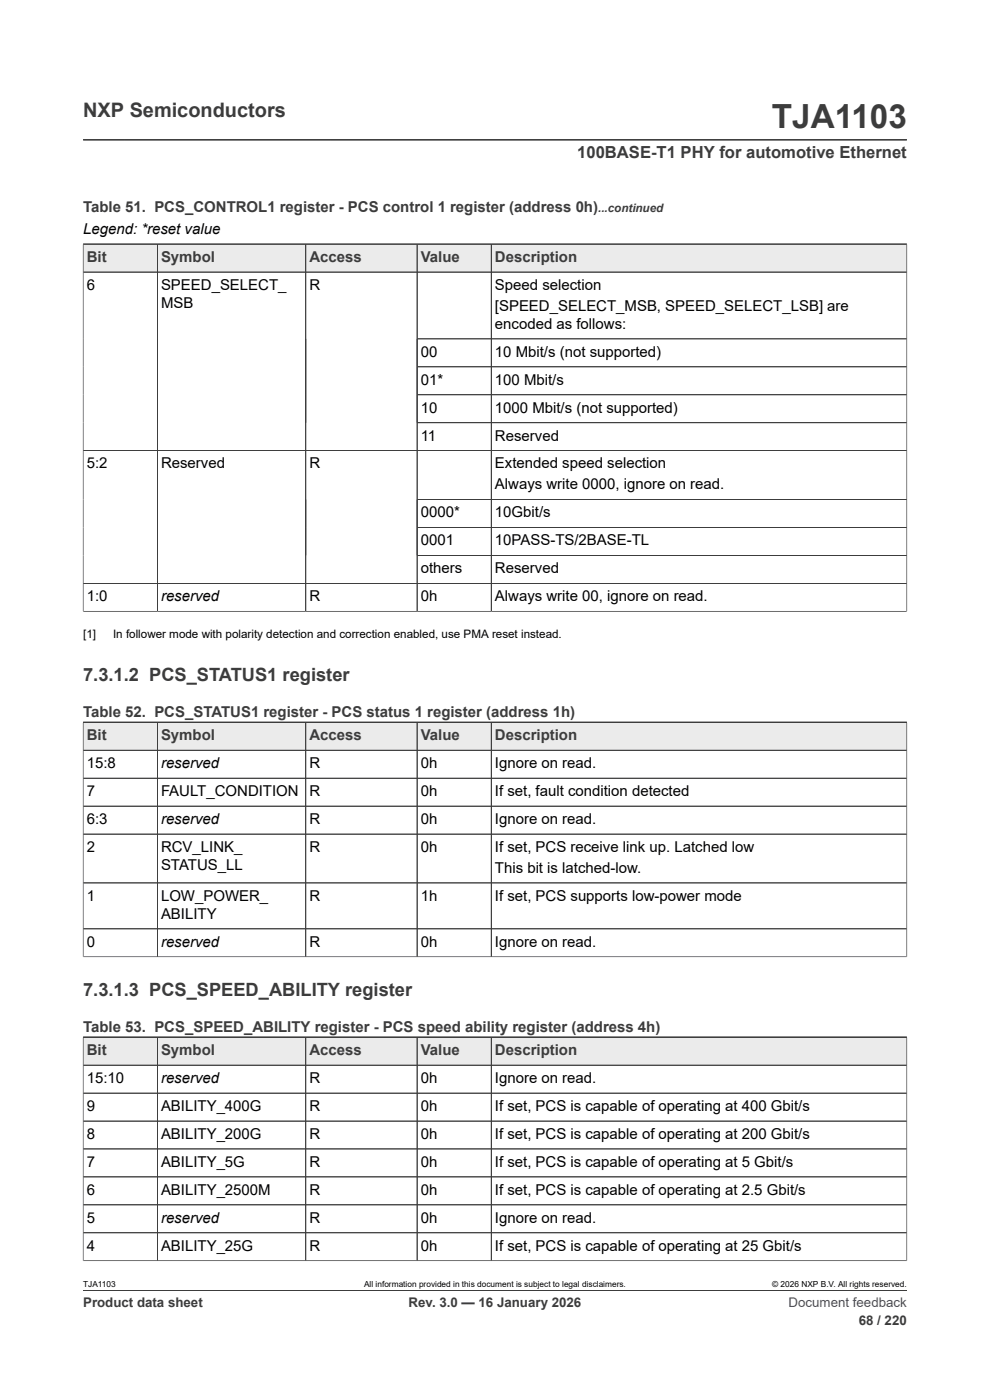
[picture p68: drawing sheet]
<svg xmlns="http://www.w3.org/2000/svg" width="210mm" height="297mm" viewBox="0 0 210 297" stroke-linecap="round" stroke-linejoin="round" font-family="sans-serif">
<defs><g id="words">
<text font-size="7.1" fill="#3c3c3c" x="163.7" y="27.2">TJA1103</text>
<text font-size="4.2" fill="#3c3c3c" x="17.6" y="24.8">NXP Semiconductors</text>
<g font-size="3.9" fill="#3c3c3c">
<text x="17.6" y="144.5">7.3.1.2 PCS_STATUS1 register</text>
<text x="17.6" y="211.3">7.3.1.3 PCS_SPEED_ABILITY register</text>
</g>
<text font-size="3.5" fill="#3c3c3c" x="122.4" y="33.5">100BASE-T1 PHY for automotive Ethernet</text>
<g font-size="3.2" fill="#3c3c3c">
<text x="17.6" y="45.1">Table 51. PCS_CONTROL1 register - PCS control 1 register (address 0h)</text>
<text x="18.4" y="55.6">Bit</text>
<text x="34.2" y="55.6">Symbol</text>
<text x="65.6" y="55.6">Access</text>
<text x="89.2" y="55.6">Value</text>
<text x="105" y="55.6">Description</text>
<text x="17.6" y="152.1">Table 52. PCS_STATUS1 register - PCS status 1 register (address 1h)</text>
<text x="18.4" y="157">Bit</text>
<text x="34.2" y="157">Symbol</text>
<text x="65.6" y="157">Access</text>
<text x="89.2" y="157">Value</text>
<text x="105" y="157">Description</text>
<text x="17.6" y="218.9">Table 53. PCS_SPEED_ABILITY register - PCS speed ability register (address 4h)</text>
<text x="18.4" y="223.8">Bit</text>
<text x="34.2" y="223.8">Symbol</text>
<text x="65.6" y="223.8">Access</text>
<text x="89.2" y="223.8">Value</text>
<text x="105" y="223.8">Description</text>
</g>
<g font-size="3.2">
<text x="17.6" y="49.6">Legend: *reset value</text>
<text x="18.4" y="61.5">6</text>
<text x="34.2" y="61.5">SPEED_SELECT_</text>
<text x="34.2" y="65.3">MSB</text>
<text x="65.6" y="61.5">R</text>
<text x="105" y="61.5">Speed selection</text>
<text x="105" y="65.9">[SPEED_SELECT_MSB, SPEED_SELECT_LSB] are</text>
<text x="105" y="69.8">encoded as follows:</text>
<text x="89.2" y="75.7">00</text>
<text x="105" y="75.7">10 Mbit/s (not supported)</text>
<text x="89.2" y="81.6">01*</text>
<text x="105" y="81.6">100 Mbit/s</text>
<text x="89.2" y="87.5">10</text>
<text x="105" y="87.5">1000 Mbit/s (not supported)</text>
<text x="89.2" y="93.5">11</text>
<text x="105" y="93.5">Reserved</text>
<text x="18.4" y="99.4">5:2</text>
<text x="34.2" y="99.4">Reserved</text>
<text x="65.6" y="99.4">R</text>
<text x="105" y="99.4">Extended speed selection</text>
<text x="105" y="103.8">Always write 0000, ignore on read.</text>
<text x="89.2" y="109.8">0000*</text>
<text x="105" y="109.8">10Gbit/s</text>
<text x="89.2" y="115.7">0001</text>
<text x="105" y="115.7">10PASS-TS/2BASE-TL</text>
<text x="89.2" y="121.6">others</text>
<text x="105" y="121.6">Reserved</text>
<text x="18.4" y="127.5">1:0</text>
<text x="34.2" y="127.5">reserved</text>
<text x="65.6" y="127.5">R</text>
<text x="89.2" y="127.5">0h</text>
<text x="105" y="127.5">Always write 00, ignore on read.</text>
<text x="18.4" y="162.9">15:8</text>
<text x="34.2" y="162.9">reserved</text>
<text x="65.6" y="162.9">R</text>
<text x="89.2" y="162.9">0h</text>
<text x="105" y="162.9">Ignore on read.</text>
<text x="18.4" y="168.9">7</text>
<text x="34.2" y="168.9">FAULT_CONDITION</text>
<text x="65.6" y="168.9">R</text>
<text x="89.2" y="168.9">0h</text>
<text x="105" y="168.9">If set, fault condition detected</text>
<text x="18.4" y="174.8">6:3</text>
<text x="34.2" y="174.8">reserved</text>
<text x="65.6" y="174.8">R</text>
<text x="89.2" y="174.8">0h</text>
<text x="105" y="174.8">Ignore on read.</text>
<text x="18.4" y="180.7">2</text>
<text x="34.2" y="180.7">RCV_LINK_</text>
<text x="34.2" y="184.5">STATUS_LL</text>
<text x="65.6" y="180.7">R</text>
<text x="89.2" y="180.7">0h</text>
<text x="105" y="180.7">If set, PCS receive link up. Latched low</text>
<text x="105" y="185.2">This bit is latched-low.</text>
<text x="18.4" y="191.1">1</text>
<text x="34.2" y="191.1">LOW_POWER_</text>
<text x="65.6" y="191.1">R</text>
<text x="89.2" y="191.1">1h</text>
<text x="105" y="191.1">If set, PCS supports low-power mode</text>
<text x="34.2" y="194.9">ABILITY</text>
<text x="18.4" y="200.8">0</text>
<text x="34.2" y="200.8">reserved</text>
<text x="65.6" y="200.8">R</text>
<text x="89.2" y="200.8">0h</text>
<text x="105" y="200.8">Ignore on read.</text>
<text x="18.4" y="229.8">15:10</text>
<text x="34.2" y="229.8">reserved</text>
<text x="65.6" y="229.8">R</text>
<text x="89.2" y="229.8">0h</text>
<text x="105" y="229.8">Ignore on read.</text>
<text x="18.4" y="235.7">9</text>
<text x="34.2" y="235.7">ABILITY_400G</text>
<text x="65.6" y="235.7">R</text>
<text x="89.2" y="235.7">0h</text>
<text x="105" y="235.7">If set, PCS is capable of operating at 400 Gbit/s</text>
<text x="18.4" y="241.6">8</text>
<text x="34.2" y="241.6">ABILITY_200G</text>
<text x="65.6" y="241.6">R</text>
<text x="89.2" y="241.6">0h</text>
<text x="105" y="241.6">If set, PCS is capable of operating at 200 Gbit/s</text>
<text x="18.4" y="247.5">7</text>
<text x="34.2" y="247.5">ABILITY_5G</text>
<text x="65.6" y="247.5">R</text>
<text x="89.2" y="247.5">0h</text>
<text x="105" y="247.5">If set, PCS is capable of operating at 5 Gbit/s</text>
<text x="18.4" y="253.5">6</text>
<text x="34.2" y="253.5">ABILITY_2500M</text>
<text x="65.6" y="253.5">R</text>
<text x="89.2" y="253.5">0h</text>
<text x="105" y="253.5">If set, PCS is capable of operating at 2.5 Gbit/s</text>
<text x="18.4" y="259.4">5</text>
<text x="34.2" y="259.4">reserved</text>
<text x="65.6" y="259.4">R</text>
<text x="89.2" y="259.4">0h</text>
<text x="105" y="259.4">Ignore on read.</text>
<text x="18.4" y="265.3">4</text>
<text x="34.2" y="265.3">ABILITY_25G</text>
<text x="65.6" y="265.3">R</text>
<text x="89.2" y="265.3">0h</text>
<text x="105" y="265.3">If set, PCS is capable of operating at 25 Gbit/s</text>
</g>
<g font-size="2.8" fill="#3c3c3c">
<text x="17.6" y="277.3">Product data sheet</text>
<text x="86.7" y="277.3">Rev. 3.0 — 16 January 2026</text>
<text x="182.2" y="281">68 / 220</text>
</g>
<text font-size="2.8" fill="#00f" x="167.3" y="277.3">Document feedback</text>
<text font-size="2.5" fill="#3c3c3c" x="126.9" y="45.1">...continued</text>
<g font-size="2.5">
<text x="17.6" y="135.3">[1]</text>
<text x="24" y="135.3">In follower mode with polarity detection and correction enabled, use PMA reset instead.</text>
</g>
<g font-size="1.8">
<text x="17.6" y="273.1">TJA1103</text>
<text x="77.2" y="273.1">All information provided in this document is subject to legal disclaimers.</text>
<text x="163.8" y="273.1">© 2026 NXP B.V. All rights reserved.</text>
</g>
</g></defs>
<path d="M17.6 29.7h174.8M17.6 51.8h174.8" fill="none" stroke="#3c3c3c" stroke-width=".21"/>
<path d="M17.7 51.9h15.6v5.7h-15.6z" fill="#ebebeb"/>
<path d="M17.6 51.8h15.8v5.9h-15.8z" fill="none" stroke="#3c3c3c" stroke-width=".21"/>
<path d="M33.5 51.9h31.3v5.7h-31.3z" fill="#ebebeb"/>
<path d="M33.4 51.8h31.5v5.9h-31.5z" fill="none" stroke="#3c3c3c" stroke-width=".21"/>
<path d="M64.9 51.9h23.5v5.7h-23.5z" fill="#ebebeb"/>
<path d="M64.9 51.8h23.6v5.9h-23.6z" fill="none" stroke="#3c3c3c" stroke-width=".21"/>
<path d="M88.5 51.9h15.6v5.7h-15.6z" fill="#ebebeb"/>
<path d="M88.5 51.8h15.7v5.9h-15.7z" fill="none" stroke="#3c3c3c" stroke-width=".21"/>
<path d="M104.3 51.9h88v5.7h-88z" fill="#ebebeb"/>
<g fill="none" stroke="#3c3c3c" stroke-width=".21">
<path d="M17.6 51.9v77.9M17.6 51.8h174.8v78M33.4 51.9v77.8M64.9 51.9v77.8M88.5 51.9v77.8M104.2 51.8v77.9M192.4 57.7h-174.8M88.5 71.9h103.9M88.5 77.8h103.9M17.6 95.6h174.8M88.5 83.7h103.9M88.5 89.7h103.9"/>
<path d="M88.5 106h103.9M88.5 111.9h103.9M88.5 117.8h103.9M17.6 129.7h174.8M192.4 123.8h-174.8M17.6 153.2h174.8"/>
</g>
<path d="M17.7 153.3h15.6v5.8h-15.6z" fill="#ebebeb"/>
<path d="M17.6 153.2h15.8v6h-15.8z" fill="none" stroke="#3c3c3c" stroke-width=".21"/>
<path d="M33.5 153.3h31.3v5.8h-31.3z" fill="#ebebeb"/>
<path d="M33.4 153.2h31.5v6h-31.5z" fill="none" stroke="#3c3c3c" stroke-width=".21"/>
<path d="M64.9 153.3h23.5v5.8h-23.5z" fill="#ebebeb"/>
<path d="M64.9 153.2h23.6v6h-23.6z" fill="none" stroke="#3c3c3c" stroke-width=".21"/>
<path d="M88.5 153.3h15.6v5.8h-15.6z" fill="#ebebeb"/>
<path d="M88.5 153.2h15.7v6h-15.7z" fill="none" stroke="#3c3c3c" stroke-width=".21"/>
<path d="M104.3 153.3h88v5.8h-88z" fill="#ebebeb"/>
<g fill="none" stroke="#3c3c3c" stroke-width=".21">
<path d="M17.6 159.2h174.8M17.6 153.3v49.7M17.6 153.2h174.8v49.8M33.4 153.3v49.7M64.9 153.3v49.7M88.5 153.3v49.7M104.2 153.2v49.8M17.6 171h174.8M17.6 176.9h174.8M192.4 165.1h-174.8M17.6 197.1h174.8M192.4 187.3h-174.8"/>
<path d="M17.6 203h174.8M17.6 220h174.8"/>
</g>
<path d="M17.7 220.1h15.6v5.8h-15.6z" fill="#ebebeb"/>
<path d="M17.6 220h15.8v6h-15.8z" fill="none" stroke="#3c3c3c" stroke-width=".21"/>
<path d="M33.5 220.1h31.3v5.8h-31.3z" fill="#ebebeb"/>
<path d="M33.4 220h31.5v6h-31.5z" fill="none" stroke="#3c3c3c" stroke-width=".21"/>
<path d="M64.9 220.1h23.5v5.8h-23.5z" fill="#ebebeb"/>
<path d="M64.9 220h23.6v6h-23.6z" fill="none" stroke="#3c3c3c" stroke-width=".21"/>
<path d="M88.5 220.1h15.6v5.8h-15.6z" fill="#ebebeb"/>
<path d="M88.5 220h15.7v6h-15.7z" fill="none" stroke="#3c3c3c" stroke-width=".21"/>
<path d="M104.3 220.1h88v5.8h-88z" fill="#ebebeb"/>
<g fill="none" stroke="#3c3c3c" stroke-width=".21">
<path d="M17.6 231.9h174.8M17.6 220.1v47.4M17.6 237.8h174.8M17.6 220h174.8v47.5M33.4 220.1v47.4M64.9 220.1v47.4M88.5 220.1v47.4M104.2 220v47.5M192.4 226h-174.8M17.6 243.8h174.8M17.6 255.6h174.8M192.4 249.7h-174.8"/>
<path d="M17.6 267.5h174.8M17.6 261.5h174.8M17.6 273.8h174.8"/>
</g>
<use href="#words"/>
</svg>
